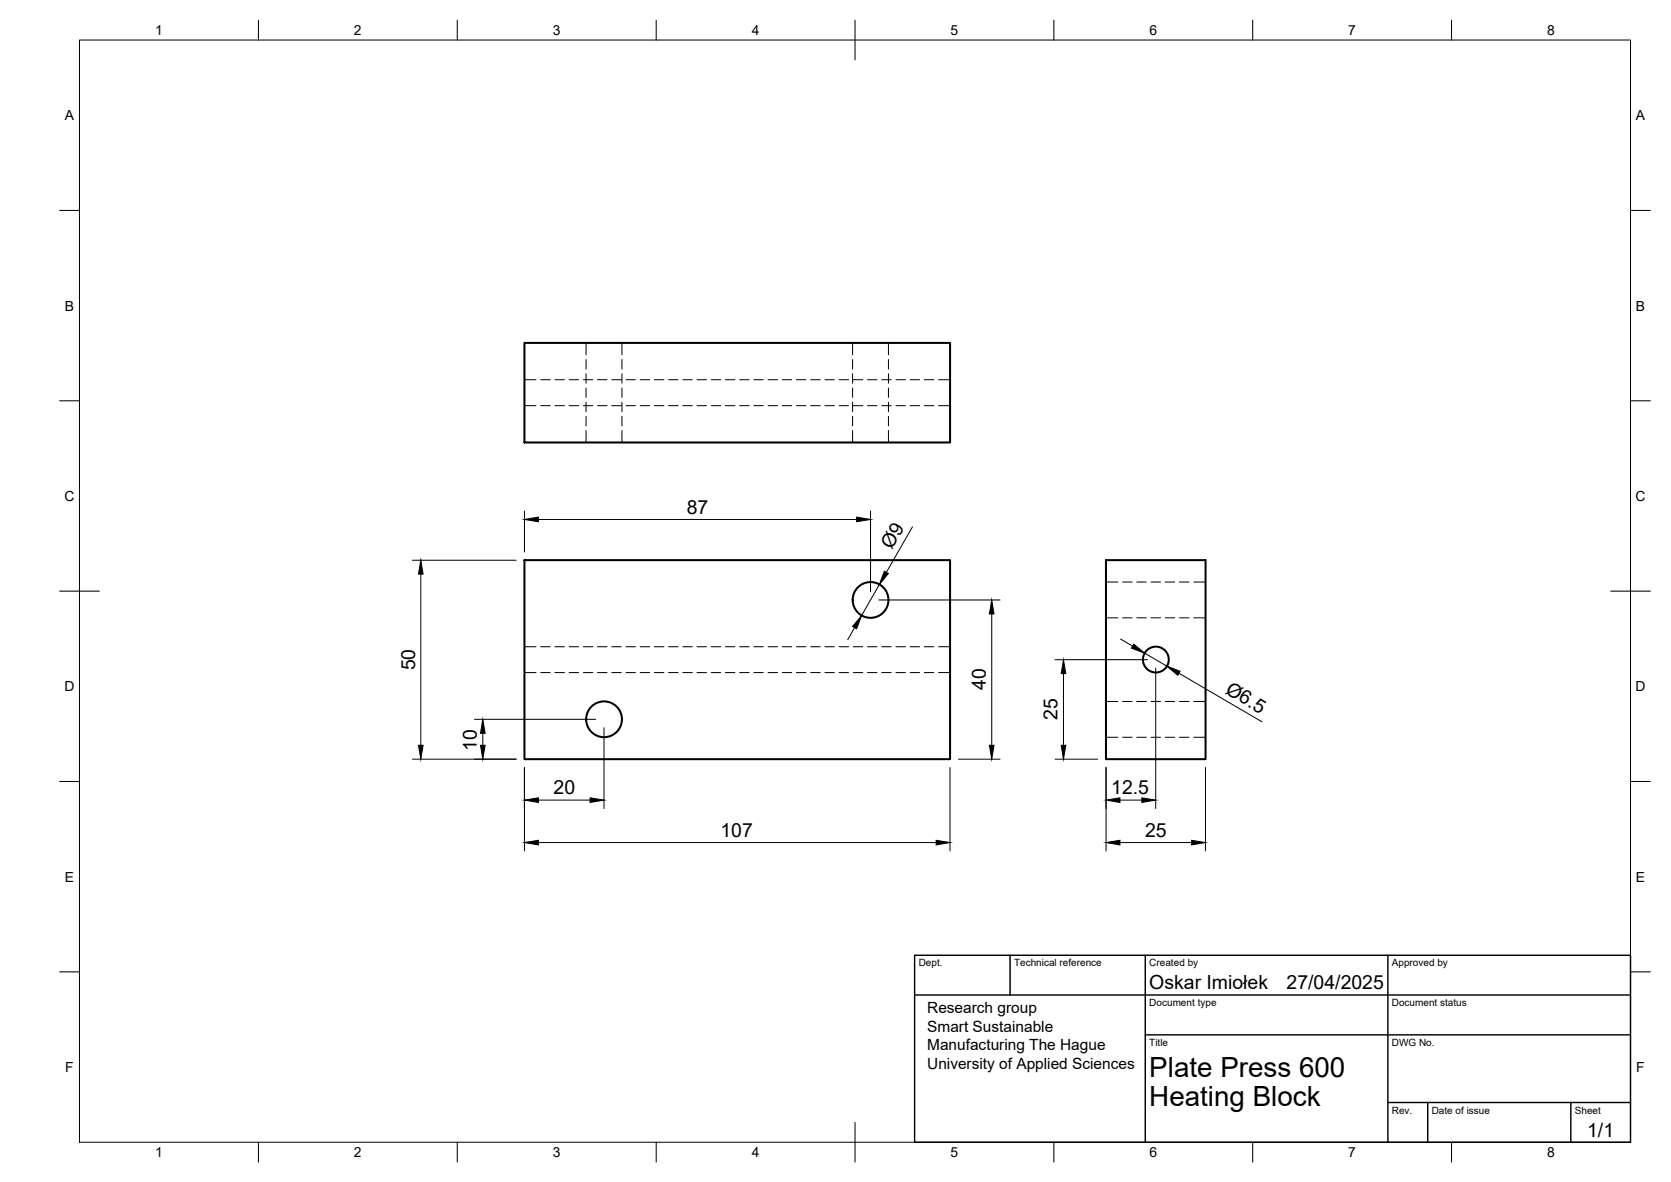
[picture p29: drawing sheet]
<svg xmlns="http://www.w3.org/2000/svg" width="420mm" height="297mm" viewBox="0 0 420 297" stroke-linecap="round" stroke-linejoin="round" font-family="sans-serif">
<defs><g id="words">
<g font-size="7">
<text x="289" y="270.6">Plate Press 600</text>
<text x="289" y="278.1">Heating Block</text>
</g>
<g font-size="4.9">
<text x="172.7" y="129.1">87</text>
<text x="224.3" y="138.3" transform="rotate(-60 224.3 138.3)">Ø9</text>
<text x="104.4" y="168.5" transform="rotate(-90 104.4 168.5)">50</text>
<text x="247.9" y="173.4" transform="rotate(-90 247.9 173.4)">40</text>
<text x="307.9" y="174.1" transform="rotate(30 307.9 174.1)">Ø6.5</text>
<text x="265.9" y="181" transform="rotate(-90 265.9 181)">25</text>
<text x="119.9" y="188.6" transform="rotate(-90 119.9 188.6)">10</text>
<text x="139.2" y="199.6">20</text>
<text x="279.4" y="199.6">12.5</text>
<text x="181.1" y="210.3">107</text>
<text x="287.9" y="210.3">25</text>
<text x="289" y="248.5">Oskar Imiołek</text>
<text x="323.5" y="248.5">27/04/2025</text>
<text x="399.1" y="285.7">1/1</text>
</g>
<g font-size="3.9">
<text x="233.1" y="254.6">Research group</text>
<text x="233.1" y="259.3">Smart Sustainable</text>
<text x="233.1" y="263.9">Manufacturing The Hague</text>
<text x="233.1" y="268.6">University of Applied Sciences</text>
</g>
<g font-size="3.5">
<text x="39" y="8.8">1</text>
<text x="89" y="8.8">2</text>
<text x="139" y="8.8">3</text>
<text x="189" y="8.8">4</text>
<text x="239" y="8.8">5</text>
<text x="289" y="8.8">6</text>
<text x="339" y="8.8">7</text>
<text x="389" y="8.8">8</text>
<text x="16.3" y="30.2">A</text>
<text x="411.3" y="30.2">A</text>
<text x="16.3" y="78">B</text>
<text x="411.3" y="78">B</text>
<text x="16.2" y="125.9">C</text>
<text x="411.2" y="125.9">C</text>
<text x="16.2" y="173.7">D</text>
<text x="411.2" y="173.7">D</text>
<text x="16.3" y="221.6">E</text>
<text x="411.3" y="221.6">E</text>
<text x="16.4" y="269.4">F</text>
<text x="411.4" y="269.4">F</text>
<text x="39" y="290.8">1</text>
<text x="89" y="290.8">2</text>
<text x="139" y="290.8">3</text>
<text x="189" y="290.8">4</text>
<text x="239" y="290.8">5</text>
<text x="289" y="290.8">6</text>
<text x="339" y="290.8">7</text>
<text x="389" y="290.8">8</text>
</g>
<g font-size="2.5">
<text x="231" y="242.9">Dept.</text>
<text x="255" y="242.9">Technical reference</text>
<text x="289" y="242.9">Created by</text>
<text x="350" y="242.9">Approved by</text>
<text x="289" y="252.8">Document type</text>
<text x="350" y="252.8">Document status</text>
<text x="289" y="262.9">Title</text>
<text x="350" y="262.9">DWG No.</text>
<text x="350" y="279.9">Rev.</text>
<text x="360" y="279.9">Date of issue</text>
<text x="396" y="279.9">Sheet</text>
</g>
</g></defs>
<!-- layer: Visible -->
<g fill="none" stroke="#000" stroke-width=".51">
<path d="M131.9 86.2h107v25h-107zM131.9 140.8h107v50h-107zM278.1 140.8h25v50h-25z"/>
<circle cx="218.9" cy="150.8" r="4.5"/>
<circle cx="290.6" cy="165.8" r="3.2"/>
<circle cx="151.9" cy="180.8" r="4.5"/>
</g>
<!-- layer: Hidden -->
<g fill="none" stroke="#000" stroke-width=".25">
<path d="M131.9 95.4h2.9M136 95.4h2.3M139.5 95.4h2.4M143.1 95.4h2.4M146.7 95.4h2.4M147.4 86.2v3M147.4 90.3v2.4M147.4 93.9v2.4M147.4 97.5v2.4M150.2 95.4h2.4M153.8 95.4h2.4M156.4 86.2v3"/>
<path d="M156.4 90.3v2.4M156.4 93.9v2.4M156.4 97.5v2.4M157.4 95.4h2.4M161 95.4h2.3M164.5 95.4h2.4M168.1 95.4h2.4M171.7 95.4h2.4M175.3 95.4h2.3M178.8 95.4h2.4M182.4 95.4h2.4M186 95.4h2.4"/>
<path d="M189.5 95.4h2.4M193.1 95.4h2.4M196.7 95.4h2.4M200.3 95.4h2.3M203.8 95.4h2.4M207.4 95.4h2.4M211 95.4h2.4M214.4 86.2v3M214.4 90.3v2.4M214.4 93.9v2.4M214.4 97.5v2.4M214.5 95.4h2.4"/>
<path d="M218.1 95.4h2.4M221.7 95.4h2.4M223.4 86.2v3M223.4 90.3v2.4M223.4 93.9v2.4M223.4 97.5v2.4M225.3 95.4h2.3M228.8 95.4h2.4M232.4 95.4h2.4M236 95.4h2.9M131.9 101.9h2.9M136 101.9h2.3"/>
<path d="M139.5 101.9h2.4M143.1 101.9h2.4M146.7 101.9h2.4M147.4 101.1v2.3M147.4 104.6v2.4M147.4 108.2v3M150.2 101.9h2.4M153.8 101.9h2.4M156.4 101.1v2.3M156.4 104.6v2.4M156.4 108.2v3M157.4 101.9h2.4"/>
<path d="M161 101.9h2.3M164.5 101.9h2.4M168.1 101.9h2.4M171.7 101.9h2.4M175.3 101.9h2.3M178.8 101.9h2.4M182.4 101.9h2.4M186 101.9h2.4M189.5 101.9h2.4M193.1 101.9h2.4M196.7 101.9h2.4M200.3 101.9h2.3"/>
<path d="M203.8 101.9h2.4M207.4 101.9h2.4M211 101.9h2.4M214.4 101.1v2.3M214.4 104.6v2.4M214.4 108.2v3M214.5 101.9h2.4M218.1 101.9h2.4M221.7 101.9h2.4M223.4 101.1v2.3M223.4 104.6v2.4M223.4 108.2v3"/>
<path d="M225.3 101.9h2.3M228.8 101.9h2.4M232.4 101.9h2.4M236 101.9h2.9M278.1 155.3h3M278.1 146.3h3M282.3 155.3h2.3M282.3 146.3h2.3M285.8 155.3h2.4M285.8 146.3h2.4M289.4 155.3h2.4M289.4 146.3h2.4"/>
<path d="M293 155.3h2.4M293 146.3h2.4M296.6 155.3h2.4M296.6 146.3h2.4M300.1 155.3h3M300.1 146.3h3M131.9 169h2.9M131.9 162.5h2.9M136 169h2.3M136 162.5h2.3M139.5 169h2.4M139.5 162.5h2.4"/>
<path d="M143.1 169h2.4M143.1 162.5h2.4M146.7 169h2.4M146.7 162.5h2.4M150.2 169h2.4M150.2 162.5h2.4M153.8 169h2.4M153.8 162.5h2.4M157.4 169h2.4M157.4 162.5h2.4M161 169h2.3M161 162.5h2.3"/>
<path d="M164.5 169h2.4M164.5 162.5h2.4M168.1 169h2.4M168.1 162.5h2.4M171.7 169h2.4M171.7 162.5h2.4M175.3 169h2.3M175.3 162.5h2.3M178.8 169h2.4M178.8 162.5h2.4M182.4 169h2.4M182.4 162.5h2.4"/>
<path d="M186 169h2.4M186 162.5h2.4M189.5 169h2.4M189.5 162.5h2.4M193.1 169h2.4M193.1 162.5h2.4M196.7 169h2.4M196.7 162.5h2.4M200.3 169h2.3M200.3 162.5h2.3M203.8 169h2.4M203.8 162.5h2.4"/>
<path d="M207.4 169h2.4M207.4 162.5h2.4M211 169h2.4M211 162.5h2.4M214.5 169h2.4M214.5 162.5h2.4M218.1 169h2.4M218.1 162.5h2.4M221.7 169h2.4M221.7 162.5h2.4M225.3 169h2.3M225.3 162.5h2.3"/>
<path d="M228.8 169h2.4M228.8 162.5h2.4M232.4 169h2.4M232.4 162.5h2.4M236 169h2.9M236 162.5h2.9M278.1 176.3h3M282.3 176.3h2.3M285.8 176.3h2.4M289.4 176.3h2.4M293 176.3h2.4M296.6 176.3h2.4"/>
<path d="M300.1 176.3h3M278.1 185.3h3M282.3 185.3h2.3M285.8 185.3h2.4M289.4 185.3h2.4M293 185.3h2.4M296.6 185.3h2.4M300.1 185.3h3"/>
</g>
<!-- layer: BORDER -->
<g fill="none" stroke="#000" stroke-width=".25">
<path d="M20 10.1h390v276.9h-390zM65 5.1v5M115 5.1v5M165 5.1v5M215 5.1v10M265 5.1v5M315 5.1v5M365 5.1v5M15 52.9h5M410 52.9h5M15 100.7h5M410 100.7h5"/>
<path d="M15 148.6h10M405 148.6h10M15 196.4h5M410 196.4h5M15 244.2h5M410 244.2h5M65 287v5M115 287v5M165 287v5M215 282.1v9.9M265 287v5M315 287v5"/>
<path d="M365 287v5"/>
</g>
<!-- layer: TITLEBLOCK -->
<path d="M230 250h180M230 240.1h180v46.9h-180zM254 240.1v9.9M288 240.1v46.9M349 240.1v46.9M288 260.1h122M349 277.1h61M359 277.1v9.9M395 277.1v9.9" fill="none" stroke="#000" stroke-width=".36"/>
<!-- layer: FD_Dimensions -->
<g fill="none" stroke="#000" stroke-width=".25">
<path d="M131.9 128.4v10.3M135.4 130.5h80M218.9 128.4v20.3M229.4 132.4l-6.5 11.4M103.7 140.8h26.1M105.8 144.3v43M214.9 157.7l-1.8 3M221 150.8h30.5M221.1 146.9l-4.5 7.8M249.4 154.3v33M265.3 165.8h23.2M267.4 169.3v18"/>
<path d="M281.7 160.6l3.1 1.8M287.8 164.1l5.6 3.3M290.6 167.9v35.3M296.4 169.2l20.9 12.2M103.7 190.8h26.1M119.3 180.8h30.5M121.4 184.3v3M131.9 192.9v20.9M151.9 182.9v20.3M238.9 192.9v20.9M241 190.8h10.5M265.3 190.8h10.7"/>
<path d="M278.1 192.9v20.9M303.1 192.9v20.9M135.4 211.7h100M135.4 201.1h13M281.6 211.7h18M281.6 201.1h5.5"/>
</g>
<g fill="#000" stroke="#000" stroke-width=".25">
<path d="M131.9 130.5l3.5-.6v1.2zM215.4 129.9l3.5 .6-3.5 .6zM105.8 140.8l.6 3.5h-1.2zM216.6 154.7l-1.2 3.3-1-.6zM222.4 143.6l1 .5-2.3 2.8zM249.4 150.8l.5 3.5h-1.1zM267.4 165.8l.6 3.5h-1.2zM285.1 161.9l2.7 2.2-3.3-1.2zM293.4 167.4l3.3 1.3-.6 1zM105.2 187.3h1.2l-.6 3.5zM120.8 187.3h1.2l-.6 3.5zM121.4 180.8l.6 3.5h-1.2z"/>
<path d="M248.8 187.3h1.1l-.5 3.5zM266.8 187.3h1.2l-.6 3.5zM131.9 211.7l3.5-.5v1.1zM131.9 201.1l3.5-.6v1.2zM148.4 200.5l3.5 .6-3.5 .6zM235.4 211.2l3.5 .5-3.5 .6zM278.1 211.7l3.5-.5v1.1zM278.1 201.1l3.5-.6v1.2zM287.1 200.5l3.5 .6-3.5 .6zM299.6 211.2l3.5 .5-3.5 .6z"/>
</g>
<use href="#words"/>
</svg>
